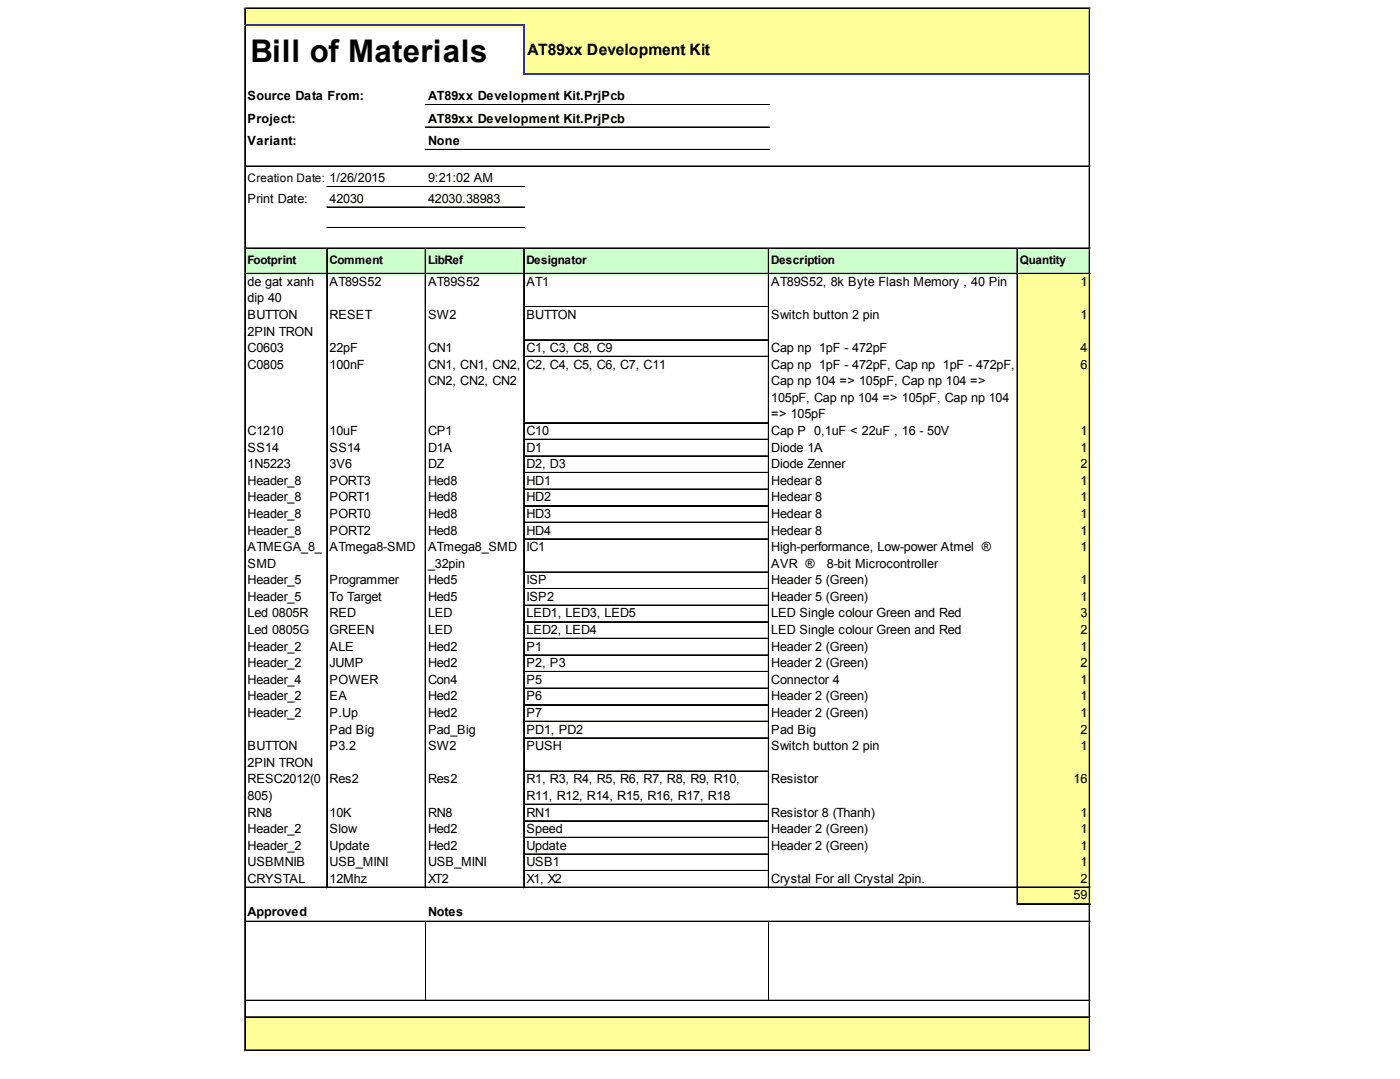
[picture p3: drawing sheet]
<svg xmlns="http://www.w3.org/2000/svg" width="269mm" height="207mm" viewBox="0 0 269 207" stroke-linecap="round" stroke-linejoin="round" font-family="sans-serif">
<defs><g id="words">
<text font-size="6" x="48.1" y="11.8">Bill of Materials</text>
<text font-size="3" x="101.3" y="10.6">AT89xx Development Kit</text>
<g font-size="2.4">
<text x="47.6" y="19.3">Source Data From:</text>
<text x="47.6" y="23.6">Project:</text>
<text x="82.2" y="19.3">AT89xx Development Kit.PrjPcb</text>
<text x="82.2" y="23.6">AT89xx Development Kit.PrjPcb</text>
<text x="47.6" y="27.9">Variant:</text>
<text x="82.2" y="27.9">None</text>
<text x="82.2" y="35">9:21:02 AM</text>
<text x="47.6" y="38.9">Print Date:</text>
<text x="63.3" y="38.9">42030</text>
<text x="82.2" y="38.9">42030.38983</text>
<text x="47.6" y="54.8">de gat xanh</text>
<text x="47.6" y="58">dip 40</text>
<text x="63.3" y="54.8">AT89S52</text>
<text x="82.2" y="54.8">AT89S52</text>
<text x="101.1" y="54.8">AT1</text>
<text x="148.1" y="54.8">AT89S52, 8k Byte Flash Memory , 40 Pin</text>
<text x="207.4" y="54.8">1</text>
<text x="47.6" y="61.2">BUTTON</text>
<text x="47.6" y="64.4">2PIN TRON</text>
<text x="63.3" y="61.2">RESET</text>
<text x="82.2" y="61.2">SW2</text>
<text x="101.1" y="61.2">BUTTON</text>
<text x="148.1" y="61.2">Switch button 2 pin</text>
<text x="207.4" y="61.2">1</text>
<text x="47.6" y="67.6">C0603</text>
<text x="47.6" y="70.8">C0805</text>
<text x="63.3" y="67.6">22pF</text>
<text x="63.3" y="70.8">100nF</text>
<text x="82.2" y="67.6">CN1</text>
<text x="82.2" y="70.8">CN1, CN1, CN2,</text>
<text x="101.1" y="67.6">C1, C3, C8, C9</text>
<text x="101.1" y="70.8">C2, C4, C5, C6, C7, C11</text>
<text x="148.1" y="67.6">Cap np 1pF - 472pF</text>
<text x="148.1" y="70.8">Cap np 1pF - 472pF, Cap np 1pF - 472pF,</text>
<text x="207.4" y="67.6">4</text>
<text x="207.4" y="70.8">6</text>
<text x="82.2" y="73.9">CN2, CN2, CN2</text>
<text x="148.1" y="73.9">Cap np 104 =&gt; 105pF, Cap np 104 =&gt;</text>
<text x="148.1" y="77.1">105pF, Cap np 104 =&gt; 105pF, Cap np 104</text>
<text x="47.6" y="83.5">C1210</text>
<text x="63.3" y="83.5">10uF</text>
<text x="82.2" y="83.5">CP1</text>
<text x="101.1" y="83.5">C10</text>
<text x="148.1" y="80.3">=&gt; 105pF</text>
<text x="148.1" y="83.5">Cap P 0,1uF &lt; 22uF , 16 - 50V</text>
<text x="207.4" y="83.5">1</text>
<text x="47.6" y="86.7">SS14</text>
<text x="47.6" y="89.9">1N5223</text>
<text x="63.3" y="86.7">SS14</text>
<text x="63.3" y="89.9">3V6</text>
<text x="82.2" y="86.7">D1A</text>
<text x="82.2" y="89.9">DZ</text>
<text x="101.1" y="86.7">D1</text>
<text x="101.1" y="89.9">D2, D3</text>
<text x="148.1" y="86.7">Diode 1A</text>
<text x="148.1" y="89.9">Diode Zenner</text>
<text x="207.4" y="86.7">1</text>
<text x="207.4" y="89.9">2</text>
<text x="47.6" y="93">Header_8</text>
<text x="63.3" y="93">PORT3</text>
<text x="82.2" y="93">Hed8</text>
<text x="101.1" y="93">HD1</text>
<text x="148.1" y="93">Hedear 8</text>
<text x="207.4" y="93">1</text>
<text x="47.6" y="96.2">Header_8</text>
<text x="47.6" y="99.4">Header_8</text>
<text x="63.3" y="96.2">PORT1</text>
<text x="63.3" y="99.4">PORT0</text>
<text x="82.2" y="96.2">Hed8</text>
<text x="82.2" y="99.4">Hed8</text>
<text x="101.1" y="96.2">HD2</text>
<text x="101.1" y="99.4">HD3</text>
<text x="148.1" y="96.2">Hedear 8</text>
<text x="148.1" y="99.4">Hedear 8</text>
<text x="207.4" y="96.2">1</text>
<text x="207.4" y="99.4">1</text>
<text x="47.6" y="102.6">Header_8</text>
<text x="47.6" y="105.8">ATMEGA_8_</text>
<text x="63.3" y="102.6">PORT2</text>
<text x="63.3" y="105.8">ATmega8-SMD</text>
<text x="82.2" y="102.6">Hed8</text>
<text x="82.2" y="105.8">ATmega8_SMD</text>
<text x="101.1" y="102.6">HD4</text>
<text x="101.1" y="105.8">IC1</text>
<text x="148.1" y="102.6">Hedear 8</text>
<text x="148.1" y="105.8">High-performance, Low-power Atmel ®</text>
<text x="207.4" y="102.6">1</text>
<text x="207.4" y="105.8">1</text>
<text x="47.6" y="109">SMD</text>
<text x="47.6" y="112.1">Header_5</text>
<text x="63.3" y="112.1">Programmer</text>
<text x="82.2" y="109">_32pin</text>
<text x="82.2" y="112.1">Hed5</text>
<text x="101.1" y="112.1">ISP</text>
<text x="148.1" y="109">AVR ®</text>
<text x="148.1" y="112.1">Header 5 (Green)</text>
<text x="158.8" y="109">8-bit Microcontroller</text>
<text x="207.4" y="112.1">1</text>
<text x="47.6" y="115.3">Header_5</text>
<text x="47.6" y="118.5">Led 0805R</text>
<text x="63.3" y="115.3">To Target</text>
<text x="63.3" y="118.5">RED</text>
<text x="82.2" y="115.3">Hed5</text>
<text x="82.2" y="118.5">LED</text>
<text x="101.1" y="115.3">ISP2</text>
<text x="101.1" y="118.5">LED1, LED3, LED5</text>
<text x="148.1" y="115.3">Header 5 (Green)</text>
<text x="148.1" y="118.5">LED Single colour Green and Red</text>
<text x="207.4" y="115.3">1</text>
<text x="207.4" y="118.5">3</text>
<text x="47.6" y="121.7">Led 0805G</text>
<text x="47.6" y="124.9">Header_2</text>
<text x="63.3" y="121.7">GREEN</text>
<text x="63.3" y="124.9">ALE</text>
<text x="82.2" y="121.7">LED</text>
<text x="82.2" y="124.9">Hed2</text>
<text x="101.1" y="121.7">LED2, LED4</text>
<text x="101.1" y="124.9">P1</text>
<text x="148.1" y="121.7">LED Single colour Green and Red</text>
<text x="148.1" y="124.9">Header 2 (Green)</text>
<text x="207.4" y="121.7">2</text>
<text x="207.4" y="124.9">1</text>
<text x="47.6" y="128.1">Header_2</text>
<text x="47.6" y="131.2">Header_4</text>
<text x="63.3" y="128.1">JUMP</text>
<text x="63.3" y="131.2">POWER</text>
<text x="82.2" y="128.1">Hed2</text>
<text x="82.2" y="131.2">Con4</text>
<text x="101.1" y="128.1">P2, P3</text>
<text x="101.1" y="131.2">P5</text>
<text x="148.1" y="128.1">Header 2 (Green)</text>
<text x="148.1" y="131.2">Connector 4</text>
<text x="207.4" y="128.1">2</text>
<text x="207.4" y="131.2">1</text>
<text x="47.6" y="134.4">Header_2</text>
<text x="47.6" y="137.6">Header_2</text>
<text x="63.3" y="134.4">EA</text>
<text x="63.3" y="137.6">P.Up</text>
<text x="82.2" y="134.4">Hed2</text>
<text x="82.2" y="137.6">Hed2</text>
<text x="101.1" y="134.4">P6</text>
<text x="101.1" y="137.6">P7</text>
<text x="148.1" y="134.4">Header 2 (Green)</text>
<text x="148.1" y="137.6">Header 2 (Green)</text>
<text x="207.4" y="134.4">1</text>
<text x="207.4" y="137.6">1</text>
<text x="47.6" y="144">BUTTON</text>
<text x="63.3" y="140.8">Pad Big</text>
<text x="63.3" y="144">P3.2</text>
<text x="82.2" y="140.8">Pad_Big</text>
<text x="82.2" y="144">SW2</text>
<text x="101.1" y="140.8">PD1, PD2</text>
<text x="101.1" y="144">PUSH</text>
<text x="148.1" y="140.8">Pad Big</text>
<text x="148.1" y="144">Switch button 2 pin</text>
<text x="207.4" y="140.8">2</text>
<text x="207.4" y="144">1</text>
<text x="47.6" y="147.2">2PIN TRON</text>
<text x="47.6" y="150.3">RESC2012(0</text>
<text x="47.6" y="153.5">805)</text>
<text x="63.3" y="150.3">Res2</text>
<text x="82.2" y="150.3">Res2</text>
<text x="101.1" y="150.3">R1, R3, R4, R5, R6, R7, R8, R9, R10,</text>
<text x="101.1" y="153.5">R11, R12, R14, R15, R16, R17, R18</text>
<text x="148.1" y="150.3">Resistor</text>
<text x="206.1" y="150.3">16</text>
<text x="47.6" y="156.7">RN8</text>
<text x="47.6" y="159.9">Header_2</text>
<text x="63.3" y="156.7">10K</text>
<text x="63.3" y="159.9">Slow</text>
<text x="82.2" y="156.7">RN8</text>
<text x="82.2" y="159.9">Hed2</text>
<text x="101.1" y="156.7">RN1</text>
<text x="101.1" y="159.9">Speed</text>
<text x="148.1" y="156.7">Resistor 8 (Thanh)</text>
<text x="148.1" y="159.9">Header 2 (Green)</text>
<text x="207.4" y="156.7">1</text>
<text x="207.4" y="159.9">1</text>
<text x="47.6" y="163.1">Header_2</text>
<text x="47.6" y="166.3">USBMNIB</text>
<text x="63.3" y="163.1">Update</text>
<text x="63.3" y="166.3">USB_MINI</text>
<text x="82.2" y="163.1">Hed2</text>
<text x="82.2" y="166.3">USB_MINI</text>
<text x="101.1" y="163.1">Update</text>
<text x="101.1" y="166.3">USB1</text>
<text x="148.1" y="163.1">Header 2 (Green)</text>
<text x="207.4" y="163.1">1</text>
<text x="207.4" y="166.3">1</text>
<text x="47.6" y="169.4">CRYSTAL</text>
<text x="63.3" y="169.4">12Mhz</text>
<text x="82.2" y="169.4">XT2</text>
<text x="101.1" y="169.4">X1, X2</text>
<text x="148.1" y="169.4">Crystal For all Crystal 2pin.</text>
<text x="206.1" y="172.6">59</text>
<text x="207.4" y="169.4">2</text>
<text x="47.6" y="175.8">Approved</text>
<text x="82.2" y="175.8">Notes</text>
</g>
<g font-size="2.2">
<text x="47.6" y="35">Creation Date: 1/26/2015</text>
<text x="47.6" y="50.7">Footprint</text>
<text x="63.3" y="50.7">Comment</text>
<text x="82.2" y="50.7">LibRef</text>
<text x="101.1" y="50.7">Designator</text>
<text x="148.1" y="50.7">Description</text>
<text x="195.8" y="50.7">Quantity</text>
</g>
</g></defs>
<g fill="#ff9">
<path d="M47.1 1.7h162.2v3.4h-162.2z"/>
<path d="M100.5 4.9h108.8v9.5h-108.8z"/>
</g>
<path d="M47.1 47.6h162.2v5h-162.2z" fill="#cfc"/>
<g fill="#ff9">
<path d="M195.3 52.5h14v6.5h-14z"/>
<path d="M195.3 58.8h14v6.6h-14z"/>
<path d="M195.3 65.2h14v3.4h-14z"/>
<path d="M195.3 68.4h14v12.9h-14z"/>
<path d="M195.3 81.1h14v3.4h-14z"/>
<path d="M195.3 84.3h14v3.4h-14z"/>
<path d="M195.3 87.5h14v3.3h-14z"/>
<path d="M195.3 90.7h14v3.3h-14z"/>
<path d="M195.3 93.8h14v3.4h-14z"/>
<path d="M195.3 97h14v3.4h-14z"/>
<path d="M195.3 100.2h14v3.4h-14z"/>
<path d="M195.3 103.4h14v6.5h-14z"/>
<path d="M195.3 109.8h14v3.3h-14z"/>
<path d="M195.3 112.9h14v3.4h-14z"/>
<path d="M195.3 116.1h14v3.4h-14z"/>
<path d="M195.3 119.3h14v3.4h-14z"/>
<path d="M195.3 122.5h14v3.4h-14z"/>
<path d="M195.3 125.7h14v3.3h-14z"/>
<path d="M195.3 128.9h14v3.3h-14z"/>
<path d="M195.3 132h14v3.4h-14z"/>
<path d="M195.3 135.2h14v3.4h-14z"/>
<path d="M195.3 138.4h14v35.2h-14z"/>
<path d="M47.1 195.1h162.2v6.6h-162.2z"/>
</g>
<g fill="none" stroke="#000" stroke-width=".19">
<path d="M47 1.5v3.2M47 5.1v196.6M47.1 1.5v3.2M47.1 5.1v196.6M47.2 1.5h162.1M47.2 1.6h162.1M209.1 1.7v12.4M209.1 14.4v187.3M209.2 1.7v12.4M209.2 14.4v187.3M47.2 31.9h162.1M62.7 35.8h38"/>
<path d="M62.7 35.9h38M62.7 39.7h38M62.7 39.8h38M81.6 20.1h66.1M81.6 24.4h66.1M81.6 24.5h66.1M81.6 28.7h66.1M81.6 28.8h66.1M47.2 47.6h162.1M47.2 47.7h162.1M47.2 52.5h162.1M62.7 47.8v122.6"/>
<path d="M62.7 43.6h38M62.7 43.7h38M62.8 47.8v122.6M81.6 47.8v122.6M81.7 47.8v122.6M100.5 47.8v122.6M100.6 47.8v122.6M100.7 58.8h46.8M100.7 58.9h46.8M147.5 47.8v122.6M147.6 47.8v122.6M195.3 47.8v125.8"/>
<path d="M195.4 47.8v125.8M100.7 65.2h46.8M100.7 65.3h46.8M100.7 68.4h46.8M100.7 68.5h46.8M100.7 81.1h46.8M100.7 81.2h46.8M100.7 84.3h46.8M100.7 84.4h46.8M100.7 87.5h46.8M100.7 87.6h46.8M100.7 90.7h46.8"/>
<path d="M100.7 93.8h46.8M100.7 93.9h46.8M100.7 97h46.8M100.7 97.1h46.8M100.7 100.2h46.8M100.7 100.3h46.8M100.7 103.4h46.8M100.7 103.5h46.8M100.7 109.8h46.8M100.7 112.9h46.8M100.7 113h46.8M100.7 116.1h46.8"/>
<path d="M100.7 116.2h46.8M100.7 119.3h46.8M100.7 119.4h46.8M100.7 122.5h46.8M100.7 122.6h46.8M100.7 125.7h46.8M100.7 125.8h46.8M100.7 128.9h46.8M100.7 132h46.8M100.7 132.1h46.8M100.7 135.2h46.8M100.7 135.3h46.8"/>
<path d="M100.7 138.4h46.8M100.7 138.5h46.8M100.7 141.6h46.8M100.7 141.7h46.8M100.7 148h46.8M100.7 154.3h46.8M100.7 154.4h46.8M100.7 157.5h46.8M100.7 157.6h46.8M47.2 170.2h162.1M47.2 170.3h162.1M47.2 176.8h162.1"/>
<path d="M47.2 176.9h162.1M81.7 177v15M100.7 160.7h46.8M100.7 160.8h46.8M100.7 163.9h46.8M100.7 164h46.8M100.7 167.1h46.8M147.6 177v15M195.5 173.4h13.8M195.5 173.5h13.8M47.2 192h162.1M47.2 192.1h162.1"/>
<path d="M47.2 195.1h162.1M47.2 195.2h162.1M47.2 201.5h162.1M47.2 201.6h162.1"/>
</g>
<path d="M47 4.9h53.7M100.5 5.1v9.3M100.7 14.3h108.6" fill="none" stroke="#339" stroke-width=".37"/>
<use href="#words"/>
</svg>
